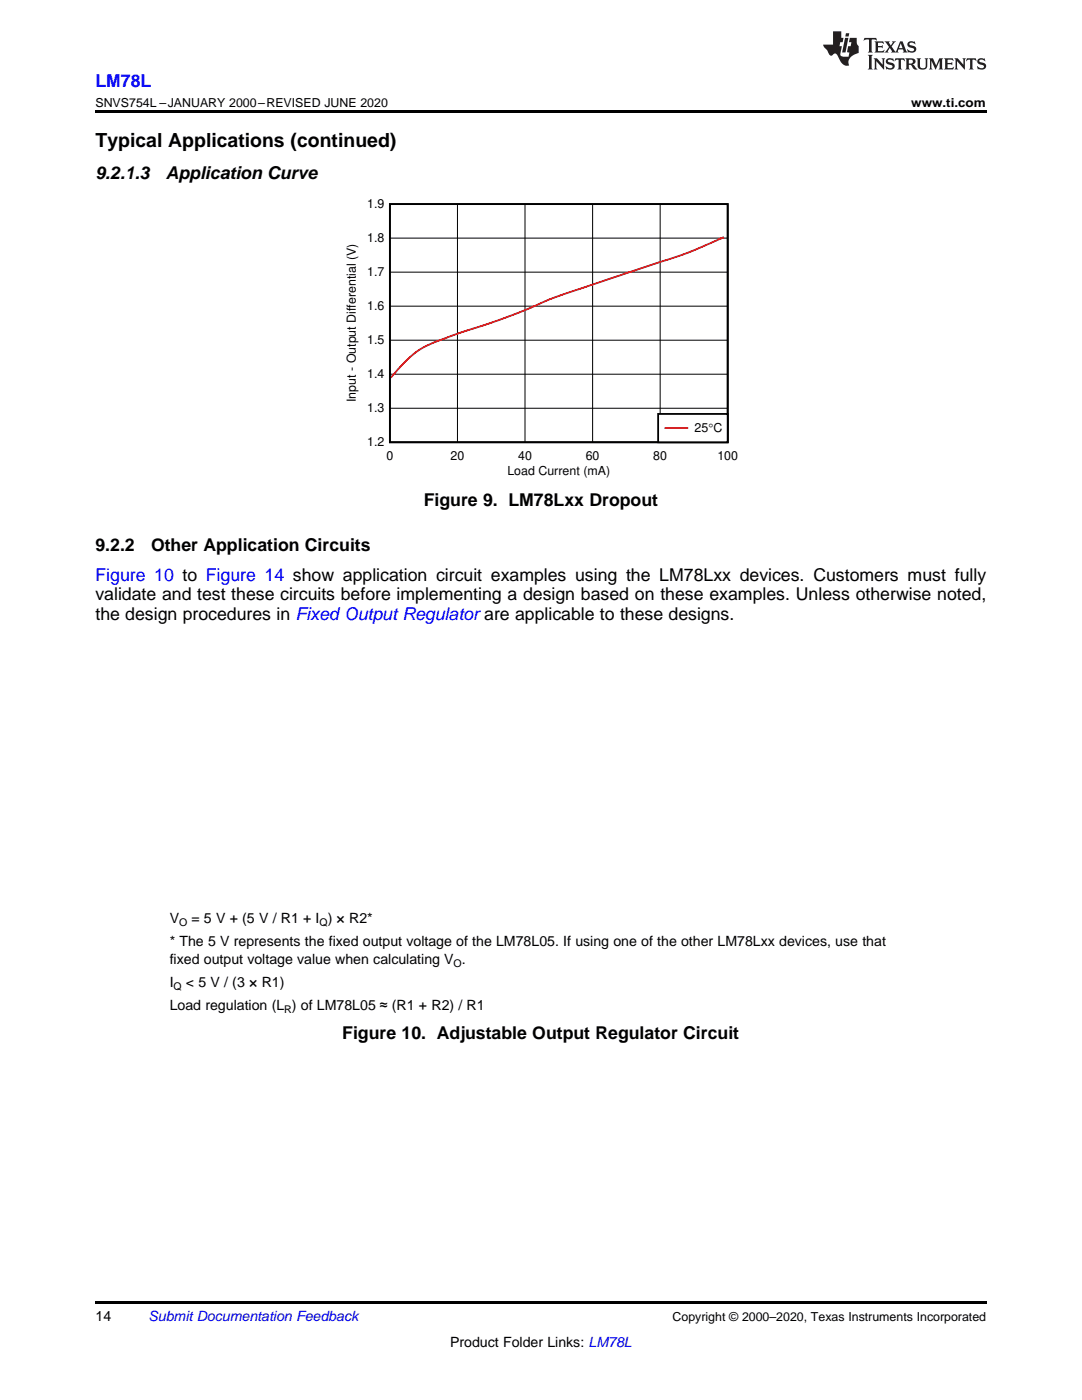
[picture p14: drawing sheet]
<svg xmlns="http://www.w3.org/2000/svg" width="216mm" height="279mm" viewBox="0 0 216 279" stroke-linecap="round" stroke-linejoin="round" font-family="sans-serif">
<defs><g id="words">
<text font-size="3.9" x="19" y="29.3">Typical Applications (continued)</text>
<g font-size="3.5" fill="#00f">
<text x="19" y="17.3">LM78L</text>
<text x="19" y="115.9">Figure 10 to Figure 14 show application circuit examples using the LM78Lxx devices. Customers must fully</text>
</g>
<g font-size="3.5">
<text x="19" y="35.6">9.2.1.3</text>
<text x="33.1" y="35.6">Application Curve</text>
<text x="84.6" y="101.1">Figure 9. LM78Lxx Dropout</text>
<text x="19" y="110">9.2.2</text>
<text x="30.1" y="110">Other Application Circuits</text>
<text x="19" y="119.8">validate and test these circuits before implementing a design based on these examples. Unless otherwise noted,</text>
<text x="19" y="123.7">the design procedures in Fixed Output Regulator are applicable to these designs.</text>
<text x="68.3" y="207.4">Figure 10. Adjustable Output Regulator Circuit</text>
</g>
<g font-size="2.8">
<text x="33.9" y="184.3">V</text>
<text x="38.2" y="184.3">= 5 V + (5 V / R1 + I ) × R2*</text>
<text x="33.9" y="188.8">* The 5 V represents the fixed output voltage of the LM78L05. If using one of the other LM78Lxx devices, use that</text>
<text x="33.9" y="192.4">fixed output voltage value when calculating V .</text>
<text x="33.9" y="197">I</text>
<text x="37.1" y="197">&lt; 5 V / (3 × R1)</text>
<text x="33.9" y="201.5">Load regulation (L ) of LM78L05 ≈ (R1 + R2) / R1</text>
<text x="19" y="263.6">14</text>
<text x="89.8" y="268.9">Product Folder Links: LM78L</text>
</g>
<text font-size="2.8" fill="#0000c8" x="29.6" y="263.6">Submit Documentation Feedback</text>
<g font-size="2.5">
<text x="19" y="21.4">SNVS754L –JANUARY 2000–REVISED JUNE 2020</text>
<text x="181.8" y="21.4">www.ti.com</text>
<text x="73.3" y="41.5">1.9</text>
<text x="73.3" y="48.3">1.8</text>
<text x="73.3" y="55.1">1.7</text>
<text x="73.3" y="61.9">1.6</text>
<text x="73.3" y="68.7">1.5</text>
<text x="73.3" y="75.5">1.4</text>
<text x="71" y="80.2" transform="rotate(-90 71 80.2)">Input - Output Differential (V)</text>
<text x="73.3" y="82.3">1.3</text>
<text x="73.3" y="89.1">1.2</text>
<text x="138.6" y="86.3">25qC</text>
<text x="77.1" y="91.9">0</text>
<text x="89.9" y="91.9">20</text>
<text x="101.2" y="94.7">Load Current (mA)</text>
<text x="103.4" y="91.9">40</text>
<text x="116.9" y="91.9">60</text>
<text x="130.4" y="91.9">80</text>
<text x="143.1" y="91.9">100</text>
<text x="134.2" y="263.6">Copyright © 2000–2020, Texas Instruments Incorporated</text>
</g>
<g font-size="2.1">
<text x="35.7" y="184.8">O</text>
<text x="63.8" y="184.8">Q</text>
<text x="34.6" y="197.5">Q</text>
<text x="90.5" y="192.9">O</text>
<text x="56.7" y="202.1">R</text>
</g>
</g></defs>
<path d="M19 259.7h177.8v.5h-177.8z" fill="#000"/>
<path d="M68.6 39.7h78.6v55.6h-78.6z" fill-rule="evenodd" fill="#fff"/>
<path d="M77.8 40.7h67.4v47.6h-67.4z" fill="none" stroke="#000" stroke-width=".36"/>
<path d="M77.8 54.3h67.4M77.8 47.5h67.4M91.3 40.7v47.6M104.8 40.7v47.6M118.2 40.7v47.6M131.7 40.7v47.6M77.8 74.7h67.4M77.8 67.9h67.4M77.8 61.1h67.4M77.8 81.5h67.4" fill="none" stroke="#000" stroke-width=".2"/>
<path d="M143.9 47.6l.5-.2-.3 .1a100.6 100.6 0 0 1-15.7 5.9l-10.8 3.6a93.2 93.2 0 0 0-13.5 5.1l-6.1 2.3a98.2 98.2 0 0 0-13.6 5 27 27 0 0 0-6.4 6" fill="none" stroke="#f00" stroke-width=".36"/>
<path d="M131.3 82.6h13.9v5.7h-13.9z" fill-rule="evenodd" fill="#fff"/>
<path d="M131.3 82.6h13.9v5.7h-13.9z" fill="none" stroke="#000" stroke-width=".36"/>
<path d="M132.8 85.4h4.3" fill="none" stroke="#f00" stroke-width=".36"/>
<path d="M19 22h177.8v.5h-177.8z" fill="#000"/>
<g fill="#231f20">
<path d="M172.5 7.6l-.1 .5 .4-.2h.6v.1v2.1l-.2 .4h.9l-.2-.4v-2.1l.1-.1h.5l.5 .2-.2-.5zM174.5 8.3l.2 .3v1.5l-.2 .4h1.8l.2-.6a1.04 1.04 0 0 1-1.3 .2v-.7h.6l.3 .2v-.6l-.3 .2h-.6v-.6l.8-.1 .4 .3-.2-.5zM176.5 8.3l.9 1.1-.9 1.1h.8l-.2-.2 .4-.7 .5 .7-.2 .2h1.5l-.2-.2 .2-.4h.9l.1 .4-.2 .2h1l-.3-.3-.7-1.9h-.5l-.9 2-.8-1 .9-1h-.8l.1 .3-.4 .5-.3-.6 .1-.2zM179.7 8.6l.4 1h-.7zM181.3 8.4a.63 .63 0 0 0-.2 .7 .63 .63 0 0 0 .6 .4l.6 .2 .1 .2a.75 .75 0 0 1-.7 .4 .75 .75 0 0 1-.6-.5l.1 .7 .1-.1a1.11 1.11 0 0 0 1.5-.6 1.13 1.13 0 0 0-1.2-.8l-.1-.4a1.04 1.04 0 0 1 1.2 .2l-.2-.5-.2 .1-.4-.2zM173.2 10.9l.2 .4v2.2l-.2 .4h1l-.3-.4v-2.2l.3-.4zM174.3 11.6l.3 .4v1.5l-.3 .4h.8l-.2-.4v-1.3l1.5 1.7v-1.9l.2-.4h-.7l.2 .4v.9l-1.1-1.3zM177 11.8a.62 .62 0 0 0-.2 .7 .62 .62 0 0 0 .6 .4l.6 .1 .1 .3a.76 .76 0 0 1-.7 .3 .76 .76 0 0 1-.7-.4l.2 .7 .1-.1a1.11 1.11 0 0 0 1.5-.6 1.13 1.13 0 0 0-1.2-.8l-.1-.4a1.04 1.04 0 0 1 1.2 .2l-.2-.6-.2 .1-.5-.1zM178.7 11.6l-.2 .6a.61 .61 0 0 1 .8-.3v1.6l-.2 .4h.9l-.2-.4v-1.6a.63 .63 0 0 1 .7 .3l-.1-.6zM180.6 11.6l.3 .4v1.5l-.3 .4h1l-.2-.2-.1-.8 .6 .2a.76 .76 0 0 0 1.2 .7l-1-1a.58 .58 0 0 0 .6-.5 .58 .58 0 0 0-.5-.6zM181.4 11.9h.1a.45 .45 0 0 1 .5 .1 .45 .45 0 0 1 .1 .5l-.8 .2zM182.9 11.6l.2 .2a2.17 2.17 0 0 0 .3 1.9 .99 .99 0 0 0 1.6-.6v-1.1l.2-.4h-.7l.2 .2a1.92 1.92 0 0 1-.2 1.8 .6 .6 0 0 1-.9-.5v-1.1l.2-.4zM185.4 11.6l.2 .4v1.5l-.2 .4h.7l-.2-.4v-1.4l.8 1.8 .8-1.8v1.4l-.2 .4h.9l-.2-.4v-1.5l.2-.4h-.8l-.6 1.5-.6-1.5zM188.4 11.6l.2 .4v1.5l-.2 .4h1.8l.1-.6a1.04 1.04 0 0 1-1.2 .1v-.6h.5l.4 .2v-.6l-.4 .2h-.5v-.7h.8l.3 .3-.1-.6zM190.5 11.6l.2 .4v1.5l-.2 .4h.7l-.2-.4v-1.3l1.5 1.7v-1.9l.2-.4h-.7l.2 .4v.9l-1.1-1.3zM192.9 11.6l-.1 .6a.61 .61 0 0 1 .7-.3l.1 1.6-.3 .4h1l-.3-.4 .1-1.6a.63 .63 0 0 1 .7 .3l-.1-.6zM195.2 11.8a.62 .62 0 0 0-.2 .7 .62 .62 0 0 0 .6 .4l.6 .1 .1 .3a.76 .76 0 0 1-.7 .3 .76 .76 0 0 1-.6-.4l.1 .7 .1-.1a1.11 1.11 0 0 0 1.6-.6 1.13 1.13 0 0 0-1.3-.8l-.1-.4a1.04 1.04 0 0 1 1.2 .2l-.1-.6-.2 .1-.5-.1z"/>
<path d="M166.2 6.3v2.6h-1.9v.4l.8 .9a.91 .91 0 0 0 1 .8 .56 .56 0 0 1 .5-.3 .56 .56 0 0 1 .5 .3l.4 .8a1.53 1.53 0 0 0 1.9 1.2 1.54 1.54 0 0 1 1-2.1l.9-.3v-1.4a1.52 1.52 0 0 1-.4-1.6h-1.3l-.2 .8h.5l-.2 .8h-.5l-.1 1v.2l.4 .1-.2 .8a1.93 1.93 0 0 1-1.6-.3l.3-1.8h-.5l.2-.8h.4l.2-.8h-.4v-1.3zM168.6 7.6l-.6 2.9h.7l.6-2.9zM168.8 6.6l-.1 .7h.6l.2-.7z"/>
</g>
<use href="#words"/>
</svg>
